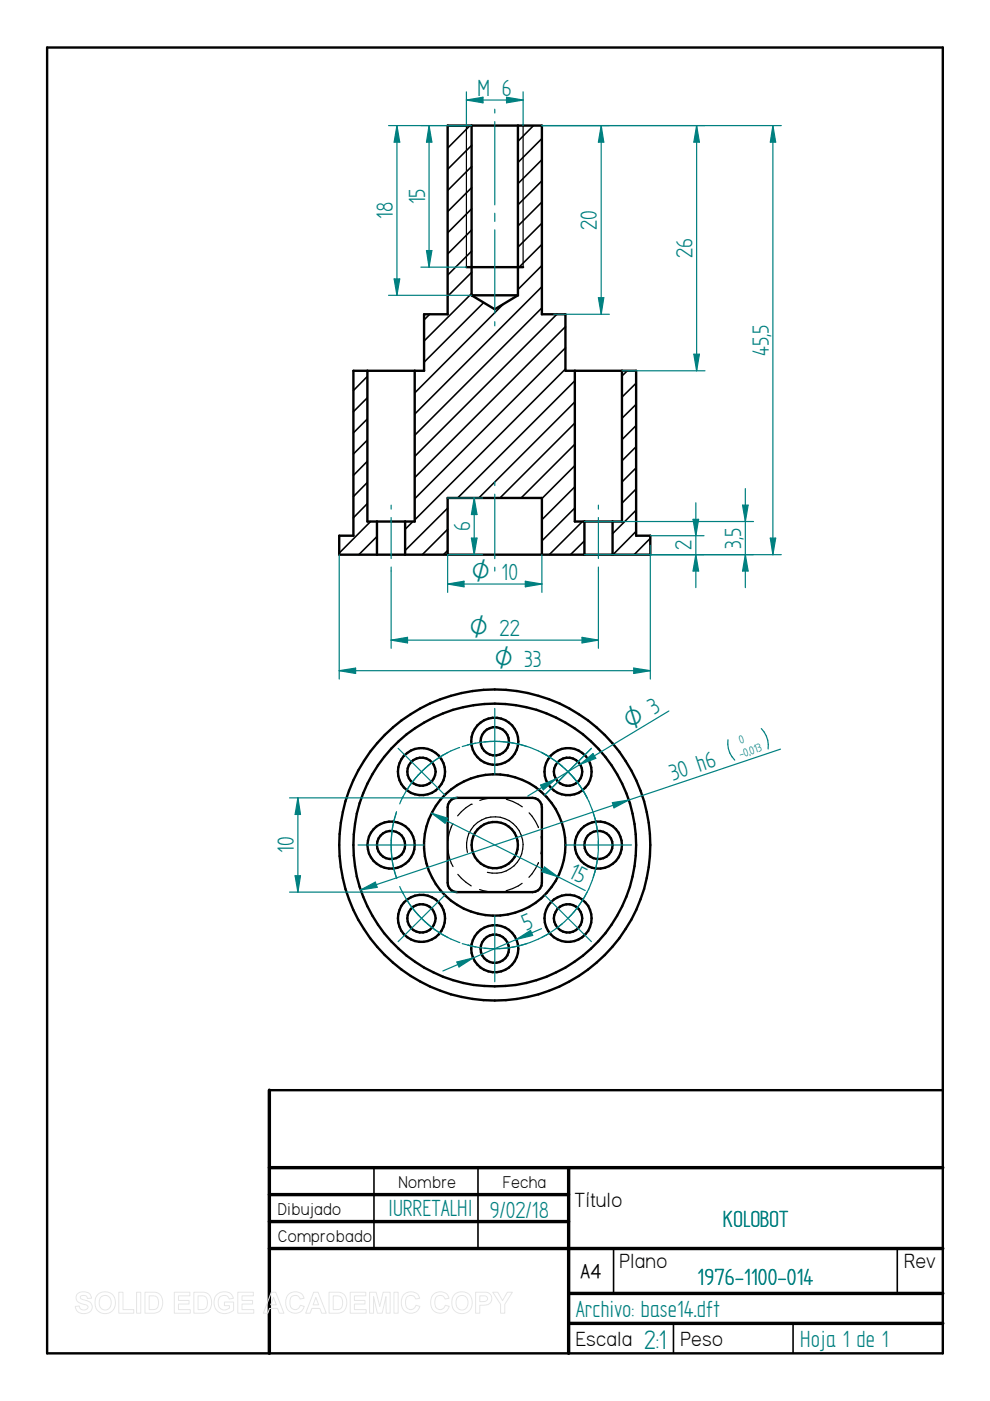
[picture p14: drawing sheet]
<svg xmlns="http://www.w3.org/2000/svg" width="210mm" height="297mm" viewBox="0 0 210 297" stroke-linecap="round" stroke-linejoin="round" font-family="sans-serif">
<defs><g id="words">
<text font-size="6.4" fill="#008080" x="136.6" y="286.1">2:1</text>
<g font-size="5.6" fill="#008080">
<text x="101.3" y="20.3">M 6</text>
<text x="83.3" y="46.4" transform="rotate(-90 83.3 46.4)">18</text>
<text x="90.1" y="43.3" transform="rotate(-90 90.1 43.3)">15</text>
<text x="126.6" y="48.7" transform="rotate(-90 126.6 48.7)">20</text>
<text x="146.9" y="54.8" transform="rotate(-90 146.9 54.8)">26</text>
<text x="163" y="75.4" transform="rotate(-90 163 75.4)">45,5</text>
<text x="99.7" y="112.6" transform="rotate(-90 99.7 112.6)">6</text>
<text x="146.6" y="116.7" transform="rotate(-90 146.6 116.7)">2</text>
<text x="157.1" y="116.3" transform="rotate(-90 157.1 116.3)">3,5</text>
<text x="142.6" y="165.6" transform="rotate(-19 142.6 165.6)">30 h6</text>
<text x="62.3" y="180.9" transform="rotate(-90 62.3 180.9)">10</text>
<text x="120.3" y="185.9" transform="rotate(27 120.3 185.9)">15</text>
<text x="111.5" y="197.4" transform="rotate(-23 111.5 197.4)">5</text>
<text x="82.3" y="257.7">IURRETALHI</text>
<text x="103.8" y="258.2">9/02/18</text>
<text x="153.3" y="260.1">KOLOBOT</text>
<text x="147.9" y="272.5">1976-1100-014</text>
<text x="122.1" y="279.1">Archivo: base14.dft</text>
<text x="169.7" y="285.5">Hoja 1 de 1</text>
</g>
<g font-size="5.4" fill="#008080">
<text x="100" y="123">O 10</text>
<text x="99.6" y="134.8">O 22</text>
<text x="104.8" y="141.4">O 33</text>
<text x="133.6" y="154.7" transform="rotate(-31 133.6 154.7)">O 3</text>
</g>
<g font-size="4.9">
<text x="121.8" y="255.9">Título</text>
<text x="131.4" y="268.8">Plano</text>
<text x="191.7" y="268.8">Rev</text>
<text x="122.1" y="285.3">Escala</text>
<text x="144.3" y="285.3">Peso</text>
</g>
<text font-size="4.7" x="123.1" y="271">A4</text>
<g font-size="4.1">
<text x="84.5" y="251.8">Nombre</text>
<text x="106.6" y="251.8">Fecha</text>
<text x="58.9" y="257.6">Dibujado</text>
<text x="58.9" y="263.3">Comprobado</text>
</g>
<g font-size="2.8" fill="#008080">
<text x="157" y="160.8" transform="rotate(-18 157 160.8)">-0,</text>
<text x="157" y="157.8" transform="rotate(-18 157 157.8)">0</text>
<text x="159.2" y="160" transform="rotate(-18 159.2 160)">013</text>
</g>
</g></defs>
<g fill="none" stroke="#000" stroke-width=".51">
<path d="M10 10.1h189.9v276.8h-189.9zM94.9 26.6h20v40h5v12h15v35h3v4h-66v-4h3v-35h15v-12h5zM100 26.6v36M109.8 26.6v36M98.9 56.6h12M77.9 78.6v32h10v-32M100 62.6l4.9 3 4.9-3M100 62.6h9.8M121.9 78.6v32h10v-32M79.9 110.6v7M85.9 110.6v7M94.9 117.6v-12h20v12"/>
<path d="M123.9 110.6v7M129.9 110.6v7M95.7 169.5l.6-.3h.6h16a1.97 1.97 0 0 1 2 2v16a1.97 1.97 0 0 1-2 1.9h-16a1.97 1.97 0 0 1-2-1.9v-16l.1-.6zM57.1 231.1h142.8"/>
<circle cx="104.9" cy="157.2" r="3"/>
<circle cx="104.9" cy="157.2" r="5"/>
<circle cx="82.9" cy="179.2" r="2.99"/>
<circle cx="82.9" cy="179.2" r="5"/>
<circle cx="89.4" cy="163.6" r="5"/>
<circle cx="89.4" cy="163.6" r="3"/>
<circle cx="104.9" cy="179.2" r="15"/>
<circle cx="104.9" cy="179.2" r="30"/>
<circle cx="104.9" cy="179.2" r="4.9"/>
<circle cx="104.9" cy="179.2" r="33"/>
<circle cx="120.4" cy="163.6" r="5"/>
<circle cx="120.4" cy="163.6" r="3"/>
<circle cx="126.9" cy="179.2" r="5"/>
<circle cx="126.9" cy="179.1" r="3"/>
<circle cx="89.3" cy="194.7" r="3"/>
<circle cx="89.4" cy="194.7" r="5"/>
<circle cx="120.4" cy="194.7" r="3"/>
<circle cx="120.4" cy="194.7" r="5"/>
<circle cx="104.9" cy="201.1" r="5"/>
<circle cx="104.9" cy="201.2" r="3"/>
</g>
<path d="M57.1 231.1v55.8M57.1 247.6h142.8M57.1 253.3h63.5M57.1 259h63.5M120.6 247.6v39.3M57.1 264.7h142.8M120.6 274.2h79.3M120.6 280.6h79.3" fill="none" stroke="#000" stroke-width=".72"/>
<g fill="none" stroke="#000" stroke-width=".34">
<path d="M95.2 26.6l-.3 .3M99.7 26.6l-4.8 4.8M100 30.8l-5.1 5.1M100 35.3l-5.1 5.1M100 39.8l-5.1 5.1M113.1 26.6l-3.3 3.4M114.9 29.4l-5.1 5.1M114.9 33.9l-5.1 5M114.9 38.4l-5.1 5M100 44.3l-5.1 5.1M100 48.8l-5.1 5M100 53.3l-5.1 5"/>
<path d="M100 57.7l-5.1 5.1M114.9 42.8l-5.1 5.1M114.9 47.3l-5.1 5.1M114.9 51.8l-5.1 5.1M114.9 56.3l-5.1 5.1M77.9 79.8l-3 3M88.1 78.6l-.2 .2M91.1 66.6l-1.2 1.2M100 62.2l-10.1 10.1M102.5 64.2l-12.6 12.6M106.7 64.5l-18.8 18.8M114.9 60.8l-27 27"/>
<path d="M114.9 65.3l-27 27M118.1 66.6l-30.2 30.2M119.9 69.3l-32 32M119.9 73.7l-32 32M119.9 78.2l-32 32M133 78.6l-1.1 1.1M77.9 84.3l-3 3M77.9 88.8l-3 3M77.9 93.3l-3 3M77.9 97.8l-3 3M121.9 80.7l-24.9 24.9M121.9 85.2l-20.4 20.4"/>
<path d="M121.9 89.7l-15.9 15.9M121.9 94.2l-11.4 11.4M121.9 98.7l-7 7M134.9 90.2l-3 3M134.9 94.7l-3 3M134.9 81.2l-3 3M134.9 85.7l-3 3M134.9 99.2l-3 3M77.9 102.3l-3 3M77.9 106.8l-3 3M78.6 110.6l-6.7 6.7M79.9 113.7l-3.8 3.9"/>
<path d="M87.5 110.6l-1.6 1.6M94.9 107.7l-9 9M94.9 112.2l-5.4 5.4M94.9 116.7l-.9 .9M121.9 103.2l-7 7M121.9 107.7l-7 7M123.5 110.6l-7 7M123.9 114.7l-3 2.9M134.9 103.7l-3 3M134.9 108.2l-5 5M134.9 112.6l-4.9 5M137.9 114.1l-3.4 3.5"/>
<path d="M79.3 247.6v17.1M101.3 247.6v17.1M130.1 264.8v9.4M190.2 264.8v9.4M142.8 280.6v6.3M168.1 280.6v6.3"/>
</g>
<g fill="none" stroke="#000" stroke-width=".25">
<path d="M98.9 26.6v30M110.9 26.6v30M96 174.6a9.7 9.7 0 0 0-1 3.6M99.9 170.5h.1M99.9 170.5l-1.1 .7-1.8 1.8M105.4 169.2a8.5 8.5 0 0 0-3.7 .5M107.4 169.5a10.4 10.4 0 0 1 3.3 1.6M112.2 172.3a9.9 9.9 0 0 1 2 3.2M114.7 177.4a8.8 8.8 0 0 1 0 3.6M95 180.2a9.5 9.5 0 0 0 1.1 3.5M97.1 185.4l1.7 1.7 1.1 .7M99.1 180.7a6 6 0 0 1 5.3-7.5 6 6 0 0 1 6.5 6.5 6 6 0 0 1-7.6 5.3"/>
<path d="M101.7 188.6a9.7 9.7 0 0 0 3.7 .5M110.7 187.3a10.2 10.2 0 0 1-3.4 1.5M114.2 182.9a10.4 10.4 0 0 1-2.1 3.1"/>
</g>
<path d="M71.9 117.6v26.4M137.9 115.6v28.4M71.9 142.2l3.5-.6v1.2z" fill="none" stroke="#008080" stroke-width=".25"/>
<path d="M71.9 142.2l3.5-.6v1.2z" fill="#008080"/>
<path d="M134.4 141.6l3.5 .6-3.5 .6z" fill="none" stroke="#008080" stroke-width=".25"/>
<path d="M134.4 141.6l3.5 .6-3.5 .6z" fill="#008080"/>
<path d="M98.9 19.5v7.1M110.9 19.5v7.1M98.9 21.2l3.5-.6v1.2zM71.9 142.2h66" fill="none" stroke="#008080" stroke-width=".25"/>
<path d="M98.9 21.2l3.5-.6v1.2z" fill="#008080"/>
<path d="M107.4 20.6l3.5 .6-3.5 .6z" fill="none" stroke="#008080" stroke-width=".25"/>
<path d="M107.4 20.6l3.5 .6-3.5 .6z" fill="#008080"/>
<path d="M98.9 21.2h12M104.9 23.2v.8M104.9 25.8v17.6M114.9 26.6h50.8M104.9 45.2v1.7M104.9 48.7v17.7M104.9 68.2v.9M137.9 117.6h27.8M163.3 114.1h1.2l-.6 3.5z" fill="none" stroke="#008080" stroke-width=".25"/>
<path d="M163.3 114.1h1.2l-.6 3.5z" fill="#008080"/>
<path d="M163.9 26.6l.6 3.5h-1.2z" fill="none" stroke="#008080" stroke-width=".25"/>
<path d="M163.9 26.6l.6 3.5h-1.2z" fill="#008080"/>
<path d="M114.9 26.6h14.3M127.5 26.6l.5 3.5h-1.1zM163.9 26.6v91M117.4 66.6h11.8" fill="none" stroke="#008080" stroke-width=".25"/>
<path d="M127.5 26.6l.5 3.5h-1.1z" fill="#008080"/>
<path d="M126.9 63.1h1.1l-.5 3.5z" fill="none" stroke="#008080" stroke-width=".25"/>
<path d="M126.9 63.1h1.1l-.5 3.5z" fill="#008080"/>
<path d="M114.9 26.6h34.6M127.5 26.6v40M147.7 26.6l.6 3.5h-1.2zM131.9 78.6h17.6" fill="none" stroke="#008080" stroke-width=".25"/>
<path d="M147.7 26.6l.6 3.5h-1.2z" fill="#008080"/>
<path d="M147.1 75.1h1.2l-.6 3.5z" fill="none" stroke="#008080" stroke-width=".25"/>
<path d="M147.1 75.1h1.2l-.6 3.5z" fill="#008080"/>
<path d="M147.7 26.6v52M137.9 113.6h11.4M137.9 117.6h11.4M146.9 110.1h1.2l-.6 3.5z" fill="none" stroke="#008080" stroke-width=".25"/>
<path d="M146.9 110.1h1.2l-.6 3.5z" fill="#008080"/>
<path d="M147.5 117.6l.6 3.5h-1.2z" fill="none" stroke="#008080" stroke-width=".25"/>
<path d="M147.5 117.6l.6 3.5h-1.2z" fill="#008080"/>
<path d="M89.2 26.6h9.7M91 26.6l.6 3.5h-1.2zM89.2 56.6h9.7M147.5 106.6v18" fill="none" stroke="#008080" stroke-width=".25"/>
<path d="M91 26.6l.6 3.5h-1.2z" fill="#008080"/>
<path d="M90.4 53.1h1.2l-.6 3.5z" fill="none" stroke="#008080" stroke-width=".25"/>
<path d="M90.4 53.1h1.2l-.6 3.5z" fill="#008080"/>
<path d="M82.4 26.6h17.6M84.2 26.6l.6 3.5h-1.2zM91 26.6v30M82.4 62.6h17.6" fill="none" stroke="#008080" stroke-width=".25"/>
<path d="M84.2 26.6l.6 3.5h-1.2z" fill="#008080"/>
<path d="M83.6 59.1h1.2l-.6 3.5z" fill="none" stroke="#008080" stroke-width=".25"/>
<path d="M83.6 59.1h1.2l-.6 3.5z" fill="#008080"/>
<path d="M84.2 26.6v36M94.9 117.6v8M114.9 117.6v8M111.4 123.2l3.5 .6-3.5 .6z" fill="none" stroke="#008080" stroke-width=".25"/>
<path d="M111.4 123.2l3.5 .6-3.5 .6z" fill="#008080"/>
<path d="M94.9 123.8l3.5-.6v1.2z" fill="none" stroke="#008080" stroke-width=".25"/>
<path d="M94.9 123.8l3.5-.6v1.2z" fill="#008080"/>
<path d="M94.9 117.6h7.4M94.9 105.6h7.4M99.9 114.1h1.2l-.6 3.5zM94.9 123.8h20" fill="none" stroke="#008080" stroke-width=".25"/>
<path d="M99.9 114.1h1.2l-.6 3.5z" fill="#008080"/>
<path d="M100.5 105.6l.6 3.5h-1.2z" fill="none" stroke="#008080" stroke-width=".25"/>
<path d="M100.5 105.6l.6 3.5h-1.2z" fill="#008080"/>
<path d="M100.5 105.6v12M154.3 156.8a5.1 5.1 0 0 0 1.5 4.4M161.4 154.5a5.2 5.2 0 0 1 1.5 4.3M165.5 158.8l-89 29.9M76.5 188.7l3.1-1.7 .4 1.1z" fill="none" stroke="#008080" stroke-width=".25"/>
<path d="M76.5 188.7l3.1-1.7 .4 1.1z" fill="#008080"/>
<path d="M129.8 170.2l3.5-.6-3.1 1.7z" fill="none" stroke="#008080" stroke-width=".25"/>
<path d="M129.8 170.2l3.5-.6-3.1 1.7z" fill="#008080"/>
<g fill="none" stroke="#008080" stroke-width=".25">
<path d="M104.9 102.1v.9M104.9 104.8v13.6M104.9 120.3v.8M84.4 158.7l9.9 9.9M95 159.5a22.7 22.7 0 0 0-9.7 9.7M97.5 158.5a21.6 21.6 0 0 0-11.1 8.8M98 158.3a21.6 21.6 0 0 1 13.8 0M100.8 157.6l-1.7 .3M102.6 157.3a22 22 0 0 1 13.8 3.1M104.9 150.2v14M114.8 159.5a22.7 22.7 0 0 1 9.7 9.7M125.4 158.7l-9.9 9.9"/>
<path d="M75.9 179.2h14M84 172.3a21.6 21.6 0 0 0 0 13.8M84.1 172.1a22.2 22.2 0 0 0 0 14.2M85.5 168.9l-.7 1.5M117.9 161.5l1.4 1M119.9 179.2h14M120.6 163.7a21.6 21.6 0 0 1 6.1 12.8M125.8 172.3a21.6 21.6 0 0 1 0 13.8M126.8 178.3l.1 .9M84.8 188l.7 1.5M85.3 189.1a22.1 22.1 0 0 0 9.7 9.7M86.4 191a21.7 21.7 0 0 0 11.1 8.9"/>
<path d="M94.3 189.8l-9.9 9.8M104.9 194.1v14.1M114.8 196.9l-20.9 9M115.5 189.8l9.9 9.8M116.5 197.9a22 22 0 0 1-13.8 3.1M119 196l-1.1 .8M124.5 189.1a22.1 22.1 0 0 1-9.7 9.7M126.7 181.8a21.3 21.3 0 0 1-6.1 12.8M96.9 204l3.4-.9-3 1.9zM98 200.1a22.4 22.4 0 0 0 13.8 0M99.2 200.4h.1M99.2 200.4l1.7 .4"/>
</g>
<path d="M96.9 204l3.4-.9-3 1.9z" fill="#008080"/>
<path d="M109.5 199.2l3-1.9 .4 1z" fill="none" stroke="#008080" stroke-width=".25"/>
<path d="M109.5 199.2l3-1.9 .4 1z" fill="#008080"/>
<path d="M82.9 107.1v.8M82.9 109.7v8.7M123.9 110.6h35.9M123.9 117.6h35.9M126.9 107.1v.8M126.9 109.7v8.7M157.4 107.1h1.2l-.6 3.5zM82.9 120.2v.9M126.9 120.2v.9" fill="none" stroke="#008080" stroke-width=".25"/>
<path d="M157.4 107.1h1.2l-.6 3.5z" fill="#008080"/>
<path d="M158 117.6l.6 3.5h-1.2z" fill="none" stroke="#008080" stroke-width=".25"/>
<path d="M158 117.6l.6 3.5h-1.2z" fill="#008080"/>
<path d="M158 103.6v21M61.4 169.2h35.5M63.2 169.2l.5 3.5h-1.1zM61.4 189.1h35.5" fill="none" stroke="#008080" stroke-width=".25"/>
<path d="M63.2 169.2l.5 3.5h-1.1z" fill="#008080"/>
<path d="M62.6 185.7h1.1l-.5 3.4z" fill="none" stroke="#008080" stroke-width=".25"/>
<path d="M62.6 185.7h1.1l-.5 3.4z" fill="#008080"/>
<path d="M63.2 169.2v19.9M91.5 172.4l32.6 16.4M91.5 172.4l3.4 1.1-.5 1z" fill="none" stroke="#008080" stroke-width=".25"/>
<path d="M91.5 172.4l3.4 1.1-.5 1z" fill="#008080"/>
<path d="M115.4 183.8l2.9 2.1-3.4-1.1z" fill="none" stroke="#008080" stroke-width=".25"/>
<path d="M115.4 183.8l2.9 2.1-3.4-1.1z" fill="#008080"/>
<path d="M82.9 121.1v16.4M82.9 135.7l3.5-.6v1.2zM126.9 121.1v16.4" fill="none" stroke="#008080" stroke-width=".25"/>
<path d="M82.9 135.7l3.5-.6v1.2z" fill="#008080"/>
<path d="M123.4 135.1l3.5 .6-3.5 .6z" fill="none" stroke="#008080" stroke-width=".25"/>
<path d="M123.4 135.1l3.5 .6-3.5 .6z" fill="#008080"/>
<path d="M82.9 135.7h44M141.8 150.7l-29.9 18.1M114.6 166.5l3.3-1.4-2.7 2.4z" fill="none" stroke="#008080" stroke-width=".25"/>
<path d="M114.6 166.5l3.3-1.4-2.7 2.4z" fill="#008080"/>
<path d="M123 162.1l2.7-2.3 .6 1z" fill="none" stroke="#008080" stroke-width=".25"/>
<path d="M123 162.1l2.7-2.3 .6 1z" fill="#008080"/>
<g fill="none" stroke="#e6e6e6" stroke-width=".21">
<path d="M16.4 274.3a1.87 1.87 0 0 1 2.9 .6l.1 .4h-.9a.82 .82 0 0 0-.6-.7 .82 .82 0 0 0-.9 .5l.3 .3a2.86 2.86 0 0 1 2.2 1.2 1.44 1.44 0 0 1-1.7 1.9 1.61 1.61 0 0 1-1.8-1.5l.8-.1a.92 .92 0 0 0 .9 .8 .92 .92 0 0 0 .9-.7l-.4-.4a2.27 2.27 0 0 1-2-1.2v-.7zM20.7 274.4a2.26 2.26 0 0 1 2.9-.1 2.26 2.26 0 0 1 .8 2.7 2.2 2.2 0 0 1-2.8 1.4 2.2 2.2 0 0 1-1.4-2.8zM21.4 275a1.35 1.35 0 0 1 1.7-.1 1.35 1.35 0 0 1 .5 1.6 1.28 1.28 0 0 1-1.5 1.2 1.28 1.28 0 0 1-1.1-1.5l.1-.7zM25.2 274h.9v3.7h2.3v.7h-3.2zM29 274h.8v4.4h-.8zM30.7 274h1.7a2.01 2.01 0 0 1 2.1 2.6 1.85 1.85 0 0 1-2.1 1.8h-1.7zM31.6 274.7a1.68 1.68 0 0 1 1.8 .5 1.75 1.75 0 0 1-.5 2.4l-1.3 .1zM37 274h3.3v.7h-2.5v1h2.3v.8h-2.3v1.2h2.5v.7h-3.3zM41.1 274h1.7a2.01 2.01 0 0 1 2 2.6 1.85 1.85 0 0 1-2 1.8h-1.7zM42 274.7a1.68 1.68 0 0 1 1.8 .5 1.75 1.75 0 0 1-.6 2.4l-1.2 .1zM46 274.4a2.13 2.13 0 0 1 3.5 .9l-.9 .1a1.22 1.22 0 0 0-1.5-.7 1.22 1.22 0 0 0-.8 1.4 1.4 1.4 0 0 0 .7 1.5 1.4 1.4 0 0 0 1.6-.2v-.6h-1v-.7h1.9v1.7a2.42 2.42 0 0 1-3.1 .4 2.42 2.42 0 0 1-.9-3zM50.4 274h3.3v.7h-2.4v1h2.3v.8h-2.3v1.2h2.5v.7h-3.4z"/>
<path d="M57.5 274h1l1.7 4.4h-1l-.4-1h-1.7l-.3 1h-1zM58 275.1l.6 1.5h-1.2zM61.1 274.5a1.96 1.96 0 0 1 3.4 .8l-.9 .1a1.13 1.13 0 0 0-1.4-.7 1.13 1.13 0 0 0-.7 1.4 1.15 1.15 0 0 0 .7 1.5 1.15 1.15 0 0 0 1.5-.9l.8 .3a2.05 2.05 0 0 1-2.6 1.3 2.05 2.05 0 0 1-1.3-2.5l.2-.8zM66.5 274h.9l1.8 4.4h-1l-.4-1h-1.7l-.4 1h-.9zM67 275.1l.6 1.5h-1.2zM69.8 274h1.6a2.01 2.01 0 0 1 2.1 2.6 1.85 1.85 0 0 1-2 1.8h-1.7zM70.7 274.7a1.68 1.68 0 0 1 1.8 .5 1.75 1.75 0 0 1-.6 2.4l-1.2 .1zM74.3 274h3.3v.7h-2.5v1h2.3v.8h-2.3v1.2h2.5v.7h-3.3zM78.4 274h1.4l.7 3 .7-3h1.5v4.4h-.8l-.1-3.5-.8 3.5h-1l-.8-3.5v3.5h-.8zM83.5 274h.9v4.4h-.9zM85.6 274.5a1.96 1.96 0 0 1 3.4 .8l-.9 .1a1.13 1.13 0 0 0-1.4-.7 1.13 1.13 0 0 0-.7 1.4 1.15 1.15 0 0 0 .7 1.5 1.15 1.15 0 0 0 1.5-.9l.8 .3a2.05 2.05 0 0 1-2.5 1.3 2.05 2.05 0 0 1-1.4-2.5l.2-.8zM91.9 274.5a1.96 1.96 0 0 1 3.3 .8l-.8 .1a1.13 1.13 0 0 0-1.4-.7 1.13 1.13 0 0 0-.8 1.4 1.15 1.15 0 0 0 .8 1.5 1.15 1.15 0 0 0 1.4-.9l.8 .3a2.05 2.05 0 0 1-2.5 1.3 2.05 2.05 0 0 1-1.4-2.5l.2-.8z"/>
<path d="M96.4 274.4a2.26 2.26 0 0 1 2.8-.1 2.26 2.26 0 0 1 .8 2.7 2.2 2.2 0 0 1-2.8 1.4 2.2 2.2 0 0 1-1.4-2.8zM97 275a1.35 1.35 0 0 1 1.7-.1 1.35 1.35 0 0 1 .5 1.6 1.28 1.28 0 0 1-1.4 1.2 1.28 1.28 0 0 1-1.1-1.5l.1-.7zM100.8 274h1.5a1.45 1.45 0 0 1 1.7 .5 1.45 1.45 0 0 1-.1 1.8 2.66 2.66 0 0 1-2.2 .4v1.7h-.9zM101.7 274.7h.5a.82 .82 0 0 1 1.1 .8l-.3 .4-1.3 .1zM104.5 274h1l1.1 1.8 1-1.8h1l-1.6 2.6v1.8h-.9v-1.9z"/>
</g>
<use href="#words"/>
</svg>
